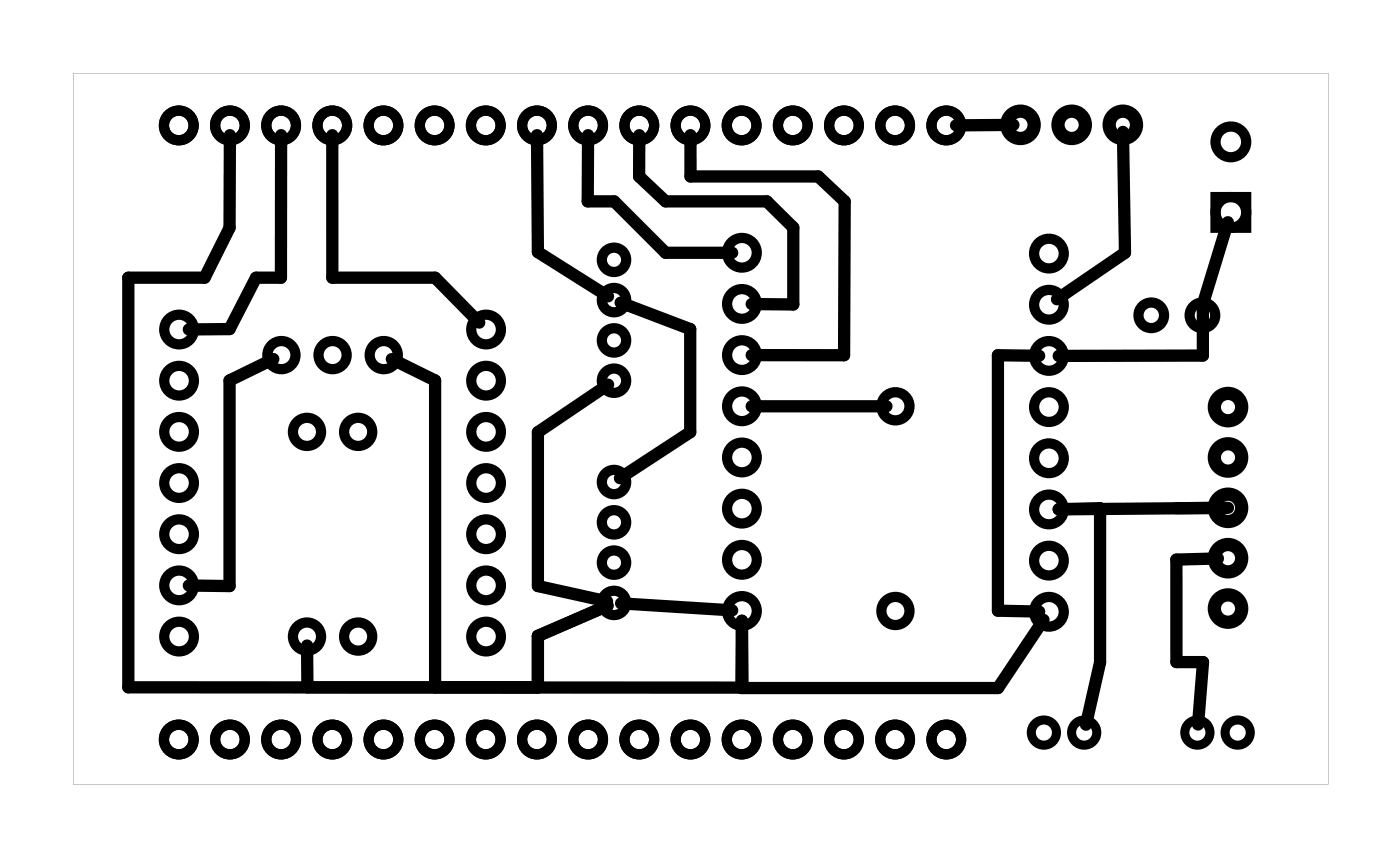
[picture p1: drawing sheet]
<svg xmlns="http://www.w3.org/2000/svg" width="69mm" height="43mm" viewBox="0 0 69 43" stroke-linecap="round" stroke-linejoin="round" font-family="sans-serif">
<path d="M3.6 3.6v35.3h62.3v-35.3zM3.6 3.6h62.3v35.3h-62.3z" fill="#000"/>
<g fill="none" stroke="#000" stroke-width=".51">
<path d="M60.3 9.8h1.6v1.5h-1.6z"/>
<circle cx="8.9" cy="6.2" r=".74"/>
<circle cx="8.9" cy="16.4" r=".74"/>
<circle cx="8.9" cy="18.9" r=".74"/>
<circle cx="11.4" cy="6.2" r=".74"/>
<circle cx="14" cy="6.2" r=".74"/>
<circle cx="14" cy="17.6" r=".7"/>
<circle cx="16.5" cy="6.2" r=".74"/>
<circle cx="16.5" cy="17.6" r=".7"/>
<circle cx="19" cy="6.2" r=".74"/>
<circle cx="19.1" cy="17.6" r=".7"/>
<circle cx="21.6" cy="6.2" r=".74"/>
<circle cx="24.1" cy="6.2" r=".74"/>
<circle cx="24.1" cy="16.4" r=".74"/>
<circle cx="24.1" cy="18.9" r=".74"/>
<circle cx="26.7" cy="6.2" r=".74"/>
<circle cx="29.2" cy="6.2" r=".74"/>
<circle cx="30.5" cy="14.9" r=".6"/>
<circle cx="30.5" cy="18.9" r=".6"/>
<circle cx="30.5" cy="12.9" r=".6"/>
<circle cx="30.5" cy="16.9" r=".6"/>
<circle cx="31.7" cy="6.2" r=".74"/>
<circle cx="34.3" cy="6.2" r=".74"/>
<circle cx="36.8" cy="6.2" r=".74"/>
<circle cx="36.8" cy="17.6" r=".74"/>
<circle cx="36.8" cy="12.5" r=".74"/>
<circle cx="36.8" cy="15.1" r=".74"/>
<circle cx="39.4" cy="6.2" r=".74"/>
<circle cx="41.9" cy="6.2" r=".74"/>
<circle cx="44.4" cy="6.2" r=".74"/>
<circle cx="47" cy="6.2" r=".74"/>
<circle cx="50.7" cy="6.2" r=".61"/>
<circle cx="50.7" cy="6.2" r=".75"/>
<circle cx="52.1" cy="17.7" r=".74"/>
<circle cx="52.1" cy="12.6" r=".74"/>
<circle cx="52.1" cy="15.1" r=".74"/>
<circle cx="53.2" cy="6.2" r=".61"/>
<circle cx="53.2" cy="6.2" r=".75"/>
<circle cx="55.7" cy="6.2" r=".61"/>
<circle cx="55.7" cy="6.2" r=".75"/>
<circle cx="57.1" cy="15.7" r=".64"/>
<circle cx="59.7" cy="15.7" r=".64"/>
<circle cx="61.1" cy="7" r=".76"/>
<circle cx="61.1" cy="10.5" r=".76"/>
<circle cx="8.9" cy="36.7" r=".74"/>
<circle cx="8.9" cy="26.5" r=".74"/>
<circle cx="8.9" cy="31.6" r=".74"/>
<circle cx="8.9" cy="29.1" r=".74"/>
<circle cx="8.9" cy="24" r=".74"/>
<circle cx="8.9" cy="21.4" r=".74"/>
<circle cx="11.4" cy="36.7" r=".74"/>
<circle cx="14" cy="36.7" r=".74"/>
<circle cx="15.2" cy="31.6" r=".7"/>
<circle cx="15.2" cy="21.4" r=".7"/>
<circle cx="16.5" cy="36.7" r=".74"/>
<circle cx="17.8" cy="31.6" r=".7"/>
<circle cx="17.8" cy="21.4" r=".7"/>
<circle cx="19" cy="36.7" r=".74"/>
<circle cx="21.6" cy="36.7" r=".74"/>
<circle cx="24.1" cy="36.7" r=".74"/>
<circle cx="24.1" cy="29.1" r=".74"/>
<circle cx="24.1" cy="26.5" r=".74"/>
<circle cx="24.1" cy="31.6" r=".74"/>
<circle cx="24.1" cy="24" r=".74"/>
<circle cx="24.1" cy="21.4" r=".74"/>
<circle cx="26.7" cy="36.7" r=".74"/>
<circle cx="29.2" cy="36.7" r=".74"/>
<circle cx="30.5" cy="25.9" r=".6"/>
<circle cx="30.5" cy="29.9" r=".6"/>
<circle cx="30.5" cy="23.9" r=".6"/>
<circle cx="30.5" cy="27.9" r=".6"/>
<circle cx="31.7" cy="36.7" r=".74"/>
<circle cx="34.3" cy="36.7" r=".74"/>
<circle cx="36.8" cy="36.7" r=".74"/>
<circle cx="36.8" cy="25.2" r=".74"/>
<circle cx="36.8" cy="30.3" r=".74"/>
<circle cx="36.8" cy="22.7" r=".74"/>
<circle cx="36.8" cy="27.8" r=".74"/>
<circle cx="36.8" cy="20.2" r=".74"/>
<circle cx="39.4" cy="36.7" r=".74"/>
<circle cx="41.9" cy="36.7" r=".74"/>
<circle cx="44.4" cy="36.7" r=".74"/>
<circle cx="44.5" cy="30.3" r=".7"/>
<circle cx="44.5" cy="20.2" r=".7"/>
<circle cx="47" cy="36.7" r=".74"/>
<circle cx="52.1" cy="25.3" r=".74"/>
<circle cx="52.1" cy="30.4" r=".74"/>
<circle cx="52.1" cy="22.7" r=".74"/>
<circle cx="52.1" cy="27.8" r=".74"/>
<circle cx="52.1" cy="20.2" r=".74"/>
<circle cx="61" cy="30.2" r=".6"/>
<circle cx="61" cy="20.2" r=".6"/>
<circle cx="61" cy="22.7" r=".6"/>
<circle cx="61" cy="25.2" r=".6"/>
<circle cx="61" cy="27.7" r=".6"/>
<circle cx="61" cy="22.7" r=".75"/>
<circle cx="61" cy="27.7" r=".75"/>
<circle cx="61" cy="20.2" r=".75"/>
<circle cx="61" cy="30.2" r=".75"/>
<circle cx="61" cy="25.2" r=".75"/>
</g>
<g fill="none" stroke="#000" stroke-width=".45">
<circle cx="51.8" cy="36.4" r=".63"/>
<circle cx="53.8" cy="36.4" r=".63"/>
<circle cx="59.4" cy="36.4" r=".63"/>
<circle cx="61.4" cy="36.4" r=".63"/>
</g>
<g fill="none" stroke="#000" stroke-width=".61">
<path d="M11.4 6.7v4.6l-1.2 2.5h-3.8v20.3h30.5l-.1-3.3v3.4h12.7l2.3-3.4M13.6 17.8l-2.2 1.1v10.2h-2M14 6.7l-.1 7.1h-1.2l-1.3 2.5-2 .1M16.5 6.7v7.1h5.1l2.2 2.2M19.4 17.8l2.2 1.1v15.2M26.7 6.7v5.8l3.5 2.2M29.2 6.7v3.3h1.3l2.5 2.5h3.3M30.2 19.1l-3.5 2.4v7.6l3.4 .7M30.8 15l3.5 1.3v5.2l-3.5 2.2M31.7 6.7v2.1l1.3 1.2h5.1l1.3 1.3v3.8h-2.1M34.3 6.7v2.1h6.3l1.3 1.2v7.6h-4.6M50.3 6.2h-2.8"/>
<path d="M51.6 17.7l-2.1-.1v12.7l2.1 .1M55.7 6.5l.1 6-3.3 2.4M59.7 15.1v.2M59.7 15.1v2.5l-7.1 .1M61 11l-1.3 4.1M15.2 32l.1 2.1M30.2 30.1l-3.5 1.5v2.5M30.8 29.9l5.5 .4M37.3 20.2h6.7M52.6 25.3l2-.1v7.7l-.7 3.1M60.5 25.2l-7.9 .1M60.5 27.7l-2.1 .1v5.1h1.3l-.2 3.1"/>
<path d="M61 25.2h-2.6"/>
</g>
</svg>
